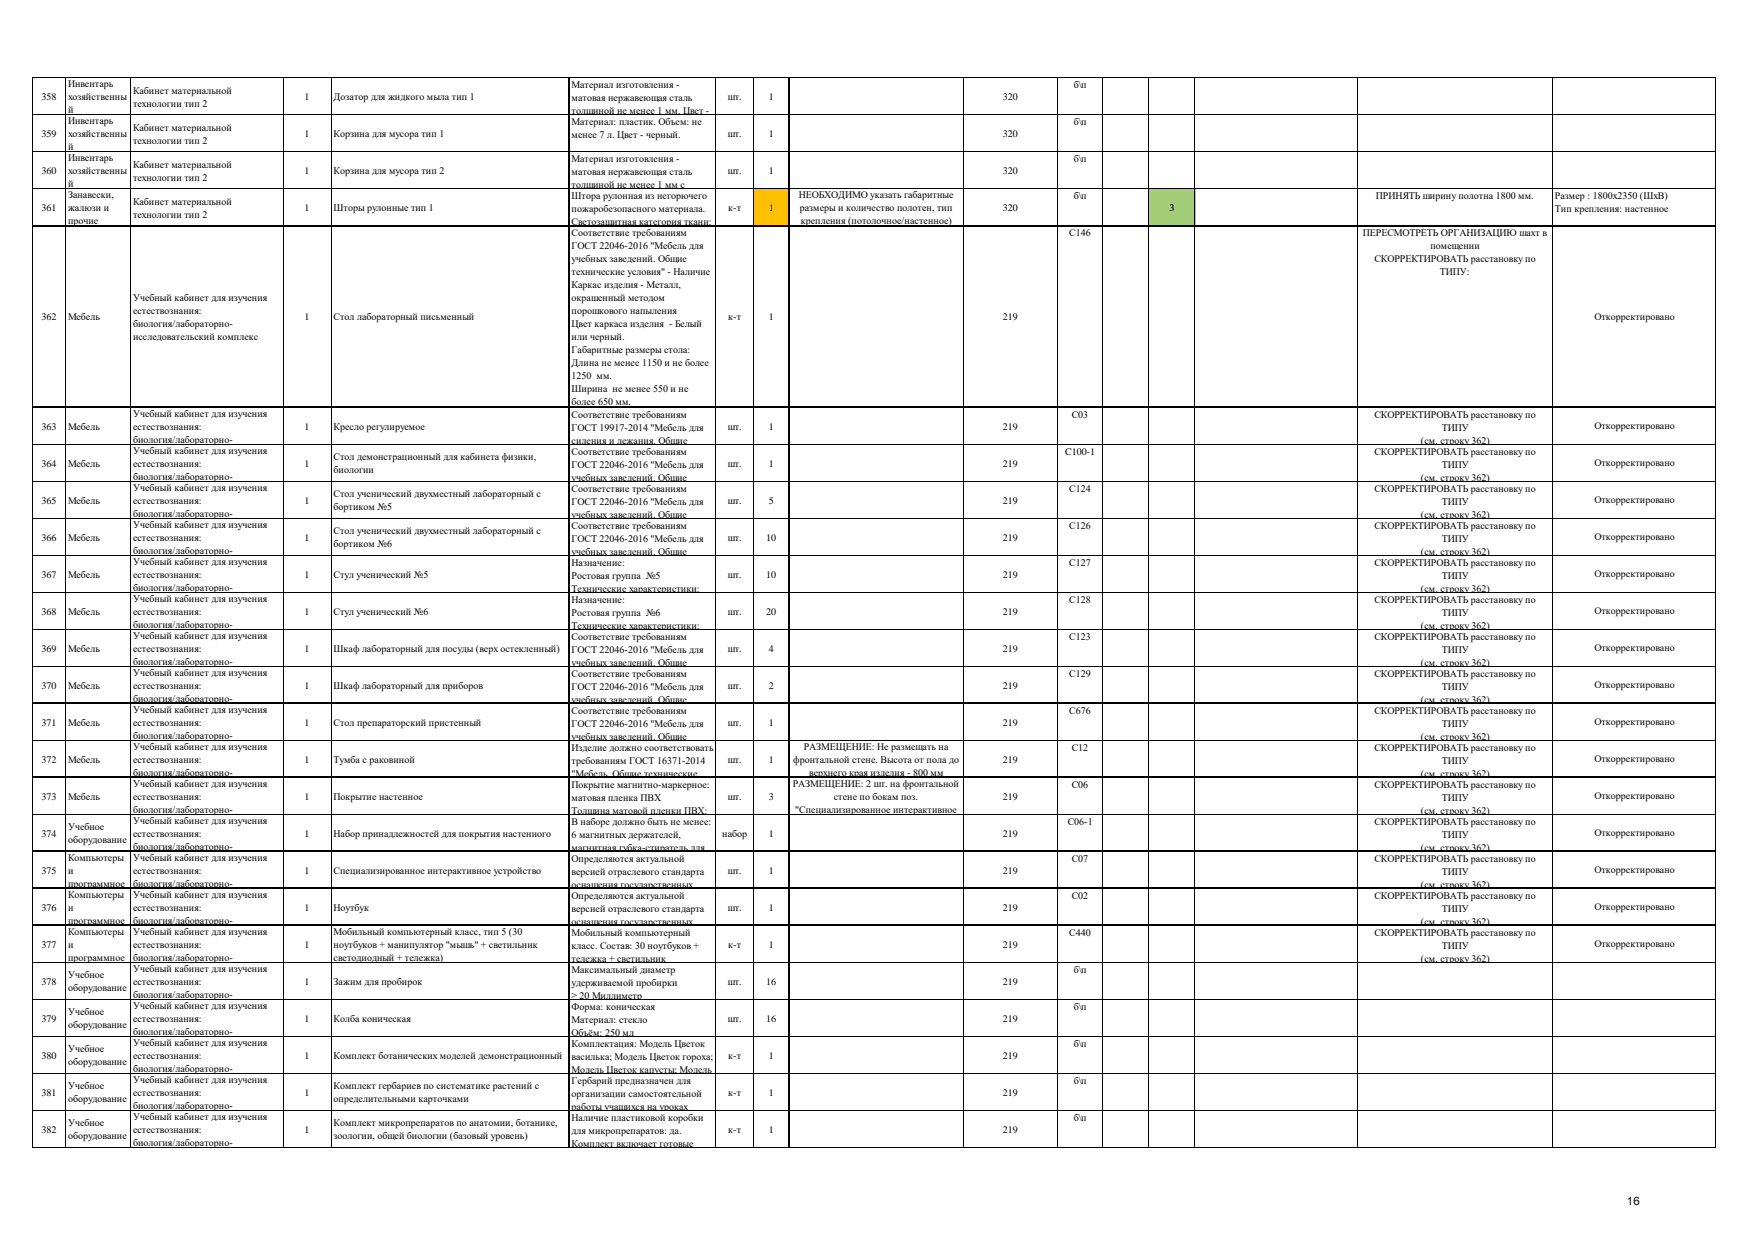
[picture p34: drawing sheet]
<svg xmlns="http://www.w3.org/2000/svg" width="297mm" height="210mm" viewBox="0 0 297 210" stroke-linecap="round" stroke-linejoin="round" font-family="sans-serif">
<defs><g id="words">
<text font-size="1.9" x="275.5" y="204">16</text>
<g font-size="1.7">
<text x="7" y="16.9">358</text>
<text x="11.5" y="14.7">Инвентарь</text>
<text x="11.5" y="16.9">хозяйственны</text>
<text x="22.5" y="15.8">Кабинет материальной</text>
<text x="51.6" y="16.9">1</text>
<text x="56.5" y="16.9">Дозатор для жидкого мыла тип 1</text>
<text x="96.8" y="14.9">Материал изготовления -</text>
<text x="96.8" y="17.1">матовая нержавеющая сталь</text>
<text x="123.2" y="16.9">шт.</text>
<text x="130.2" y="16.9">1</text>
<text x="169.8" y="16.9">320</text>
<text x="181.8" y="14.9">б\п</text>
<text x="7" y="23.2">359</text>
<text x="11.5" y="19.1">й</text>
<text x="11.5" y="21">Инвентарь</text>
<text x="11.5" y="23.2">хозяйственны</text>
<text x="22.5" y="18">технологии тип 2</text>
<text x="22.5" y="22.1">Кабинет материальной</text>
<text x="51.6" y="23.2">1</text>
<text x="56.5" y="23.2">Корзина для мусора тип 1</text>
<text x="96.8" y="19.3">толщиной не менее 1 мм. Цвет -</text>
<text x="96.8" y="21.2">Материал: пластик. Объем: не</text>
<text x="96.8" y="23.4">менее 7 л. Цвет - черный.</text>
<text x="123.2" y="23.2">шт.</text>
<text x="130.2" y="23.2">1</text>
<text x="169.8" y="23.2">320</text>
<text x="181.8" y="21.2">б\п</text>
<text x="7" y="29.5">360</text>
<text x="11.5" y="25.4">й</text>
<text x="11.5" y="27.3">Инвентарь</text>
<text x="11.5" y="29.5">хозяйственны</text>
<text x="22.5" y="24.3">технологии тип 2</text>
<text x="22.5" y="28.4">Кабинет материальной</text>
<text x="51.6" y="29.5">1</text>
<text x="56.5" y="29.5">Корзина для мусора тип 2</text>
<text x="96.8" y="27.4">Материал изготовления -</text>
<text x="96.8" y="29.7">матовая нержавеющая сталь</text>
<text x="123.2" y="29.5">шт.</text>
<text x="130.2" y="29.5">1</text>
<text x="169.8" y="29.5">320</text>
<text x="181.8" y="27.4">б\п</text>
<text x="7" y="35.7">361</text>
<text x="11.5" y="31.7">й</text>
<text x="11.5" y="33.5">Занавески,</text>
<text x="11.5" y="35.7">жалюзи и</text>
<text x="22.5" y="30.6">технологии тип 2</text>
<text x="22.5" y="34.6">Кабинет материальной</text>
<text x="51.6" y="35.7">1</text>
<text x="56.5" y="35.7">Шторы рулонные тип 1</text>
<text x="96.8" y="31.9">толщиной не менее 1 мм с</text>
<text x="96.8" y="33.7">Штора рулонная из негорючего</text>
<text x="96.8" y="35.9">пожаробезопасного материала.</text>
<text x="123.3" y="35.7">к-т</text>
<text x="130.2" y="35.7">1</text>
<text x="135.2" y="33.5">НЕОБХОДИМО указать габаритные</text>
<text x="135.4" y="35.7">размеры и количество полотен, тип</text>
<text x="169.8" y="35.7">320</text>
<text x="181.8" y="33.7">б\п</text>
<text x="198" y="35.7">3</text>
<text x="233" y="33.7">ПРИНЯТЬ ширину полотна 1800 мм.</text>
<text x="263.3" y="33.7">Размер : 1800х2350 (ШхВ)</text>
<text x="263.3" y="35.9">Тип крепления: настенное</text>
<text x="11.5" y="37.9">прочие</text>
<text x="22.5" y="36.8">технологии тип 2</text>
<text x="96.8" y="38.1">Светозащитная категория ткани:</text>
<text x="96.8" y="40">Соответствие требованиям</text>
<text x="135.6" y="37.9">крепления (потолочное/настенное)</text>
<text x="181.1" y="40">С146</text>
<text x="230.8" y="40">ПЕРЕСМОТРЕТЬ ОРГАНИЗАЦИЮ шахт в</text>
<text x="96.8" y="42.2">ГОСТ 22046-2016 &quot;Мебель для</text>
<text x="96.8" y="44.4">учебных заведений. Общие</text>
<text x="96.8" y="46.6">технические условия&quot; - Наличие</text>
<text x="232.7" y="44.4">СКОРРЕКТИРОВАТЬ расстановку по</text>
<text x="242.2" y="42.2">помещении</text>
<text x="243.8" y="46.6">ТИПУ:</text>
<text x="22.5" y="50.9">Учебный кабинет для изучения</text>
<text x="22.5" y="53.1">естествознания:</text>
<text x="96.8" y="48.8">Каркас изделия - Металл,</text>
<text x="96.8" y="51">окрашенный методом</text>
<text x="96.8" y="53.2">порошкового напыления</text>
<text x="7" y="54.2">362</text>
<text x="11.5" y="54.2">Мебель</text>
<text x="22.5" y="55.3">биология/лабораторно-</text>
<text x="22.5" y="57.5">исследовательский комплекс</text>
<text x="51.6" y="54.2">1</text>
<text x="56.5" y="54.2">Стол лабораторный письменный</text>
<text x="96.8" y="55.4">Цвет каркаса изделия - Белый</text>
<text x="96.8" y="57.6">или черный.</text>
<text x="96.8" y="59.8">Габаритные размеры стола:</text>
<text x="123.3" y="54.2">к-т</text>
<text x="130.2" y="54.2">1</text>
<text x="169.8" y="54.2">219</text>
<text x="270" y="54.1">Откорректировано</text>
<text x="96.8" y="62">Длина не менее 1150 и не более</text>
<text x="96.8" y="64.2">1250 мм.</text>
<text x="22.5" y="70.6">Учебный кабинет для изучения</text>
<text x="96.8" y="66.4">Ширина не менее 550 и не</text>
<text x="96.8" y="68.6">более 650 мм.</text>
<text x="96.8" y="70.7">Cоответствие требованиям</text>
<text x="181.5" y="70.7">С03</text>
<text x="232.7" y="70.7">СКОРРЕКТИРОВАТЬ расстановку по</text>
<text x="7" y="72.8">363</text>
<text x="11.5" y="72.8">Мебель</text>
<text x="22.5" y="72.8">естествознания:</text>
<text x="22.5" y="75">биология/лабораторно-</text>
<text x="22.5" y="76.8">Учебный кабинет для изучения</text>
<text x="51.6" y="72.8">1</text>
<text x="56.5" y="72.8">Кресло регулируемое</text>
<text x="56.5" y="77.9">Стол демонстрационный для кабинета физики,</text>
<text x="96.8" y="72.9">ГОСТ 19917-2014 &quot;Мебель для</text>
<text x="96.8" y="75.1">сидения и лежания. Общие</text>
<text x="96.8" y="77">Соответствие требованиям</text>
<text x="123.2" y="72.8">шт.</text>
<text x="130.2" y="72.8">1</text>
<text x="169.8" y="72.8">219</text>
<text x="180.4" y="77">C100-1</text>
<text x="232.7" y="77">СКОРРЕКТИРОВАТЬ расстановку по</text>
<text x="240.6" y="75.1">(см. строку 362)</text>
<text x="244.2" y="72.9">ТИПУ</text>
<text x="270" y="72.6">Откорректировано</text>
<text x="7" y="79">364</text>
<text x="11.5" y="79">Мебель</text>
<text x="22.5" y="79">естествознания:</text>
<text x="22.5" y="81.2">биология/лабораторно-</text>
<text x="22.5" y="83.1">Учебный кабинет для изучения</text>
<text x="51.6" y="79">1</text>
<text x="56.5" y="80.1">биологии</text>
<text x="96.8" y="79.2">ГОСТ 22046-2016 &quot;Мебель для</text>
<text x="96.8" y="81.4">учебных заведений. Общие</text>
<text x="96.8" y="83.3">Соответствие требованиям</text>
<text x="123.2" y="79">шт.</text>
<text x="130.2" y="79">1</text>
<text x="169.8" y="79">219</text>
<text x="181.1" y="83.3">С124</text>
<text x="232.7" y="83.3">СКОРРЕКТИРОВАТЬ расстановку по</text>
<text x="240.6" y="81.4">(см. строку 362)</text>
<text x="244.2" y="79.2">ТИПУ</text>
<text x="270" y="78.9">Откорректировано</text>
<text x="7" y="85.3">365</text>
<text x="11.5" y="85.3">Мебель</text>
<text x="22.5" y="85.3">естествознания:</text>
<text x="22.5" y="87.5">биология/лабораторно-</text>
<text x="22.5" y="89.4">Учебный кабинет для изучения</text>
<text x="51.6" y="85.3">1</text>
<text x="56.5" y="84.2">Стол ученический двухместный лабораторный с</text>
<text x="56.5" y="86.4">бортиком №5</text>
<text x="96.8" y="85.5">ГОСТ 22046-2016 &quot;Мебель для</text>
<text x="96.8" y="87.7">учебных заведений. Общие</text>
<text x="96.8" y="89.5">Соответствие требованиям</text>
<text x="123.2" y="85.3">шт.</text>
<text x="130.2" y="85.3">5</text>
<text x="169.8" y="85.3">219</text>
<text x="181.1" y="89.5">С126</text>
<text x="232.7" y="89.5">СКОРРЕКТИРОВАТЬ расстановку по</text>
<text x="240.6" y="87.7">(см. строку 362)</text>
<text x="244.2" y="85.5">ТИПУ</text>
<text x="270" y="85.1">Откорректировано</text>
<text x="7" y="91.6">366</text>
<text x="11.5" y="91.6">Мебель</text>
<text x="22.5" y="91.6">естествознания:</text>
<text x="22.5" y="93.8">биология/лабораторно-</text>
<text x="22.5" y="95.6">Учебный кабинет для изучения</text>
<text x="51.6" y="91.6">1</text>
<text x="56.5" y="90.5">Стол ученический двухместный лабораторный с</text>
<text x="56.5" y="92.7">бортиком №6</text>
<text x="96.8" y="91.7">ГОСТ 22046-2016 &quot;Мебель для</text>
<text x="96.8" y="93.9">учебных заведений. Общие</text>
<text x="96.8" y="95.8">Назначение:</text>
<text x="123.2" y="91.6">шт.</text>
<text x="129.7" y="91.6">10</text>
<text x="169.8" y="91.6">219</text>
<text x="181.1" y="95.8">С127</text>
<text x="232.7" y="95.8">СКОРРЕКТИРОВАТЬ расстановку по</text>
<text x="240.6" y="93.9">(см. строку 362)</text>
<text x="244.2" y="91.7">ТИПУ</text>
<text x="270" y="91.4">Откорректировано</text>
<text x="7" y="97.8">367</text>
<text x="11.5" y="97.8">Мебель</text>
<text x="22.5" y="97.8">естествознания:</text>
<text x="22.5" y="100">биология/лабораторно-</text>
<text x="22.5" y="101.9">Учебный кабинет для изучения</text>
<text x="51.6" y="97.8">1</text>
<text x="56.5" y="97.8">Стул ученический №5</text>
<text x="96.8" y="98">Ростовая группа №5</text>
<text x="96.8" y="100.2">Технические характеристики:</text>
<text x="123.2" y="97.8">шт.</text>
<text x="129.7" y="97.8">10</text>
<text x="169.8" y="97.8">219</text>
<text x="240.6" y="100.2">(см. строку 362)</text>
<text x="244.2" y="98">ТИПУ</text>
<text x="270" y="97.7">Откорректировано</text>
<text x="7" y="104.1">368</text>
<text x="11.5" y="104.1">Мебель</text>
<text x="22.5" y="104.1">естествознания:</text>
<text x="22.5" y="106.3">биология/лабораторно-</text>
<text x="51.6" y="104.1">1</text>
<text x="56.5" y="104.1">Стул ученический №6</text>
<text x="96.8" y="102.1">Назначение:</text>
<text x="96.8" y="104.3">Ростовая группа №6</text>
<text x="96.8" y="106.5">Технические характеристики:</text>
<text x="123.2" y="104.1">шт.</text>
<text x="129.7" y="104.1">20</text>
<text x="169.8" y="104.1">219</text>
<text x="181.1" y="102.1">С128</text>
<text x="232.7" y="102.1">СКОРРЕКТИРОВАТЬ расстановку по</text>
<text x="240.6" y="106.5">(см. строку 362)</text>
<text x="244.2" y="104.3">ТИПУ</text>
<text x="270" y="103.9">Откорректировано</text>
<text x="7" y="110.4">369</text>
<text x="11.5" y="110.4">Мебель</text>
<text x="22.5" y="108.2">Учебный кабинет для изучения</text>
<text x="22.5" y="110.4">естествознания:</text>
<text x="22.5" y="112.6">биология/лабораторно-</text>
<text x="51.6" y="110.4">1</text>
<text x="56.5" y="110.4">Шкаф лабораторный для посуды (верх остекленный)</text>
<text x="96.8" y="108.3">Cоответствие требованиям</text>
<text x="96.8" y="110.5">ГОСТ 22046-2016 &quot;Мебель для</text>
<text x="96.8" y="112.7">учебных заведений. Общие</text>
<text x="123.2" y="110.4">шт.</text>
<text x="130.2" y="110.4">4</text>
<text x="169.8" y="110.4">219</text>
<text x="181.1" y="108.3">С123</text>
<text x="232.7" y="108.3">СКОРРЕКТИРОВАТЬ расстановку по</text>
<text x="240.6" y="112.7">(см. строку 362)</text>
<text x="244.2" y="110.5">ТИПУ</text>
<text x="270" y="110.2">Откорректировано</text>
<text x="7" y="116.6">370</text>
<text x="11.5" y="116.6">Мебель</text>
<text x="22.5" y="114.4">Учебный кабинет для изучения</text>
<text x="22.5" y="116.6">естествознания:</text>
<text x="22.5" y="118.8">биология/лабораторно-</text>
<text x="51.6" y="116.6">1</text>
<text x="56.5" y="116.6">Шкаф лабораторный для приборов</text>
<text x="96.8" y="114.6">Cоответствие требованиям</text>
<text x="96.8" y="116.8">ГОСТ 22046-2016 &quot;Мебель для</text>
<text x="96.8" y="119">учебных заведений. Общие</text>
<text x="123.2" y="116.6">шт.</text>
<text x="130.2" y="116.6">2</text>
<text x="169.8" y="116.6">219</text>
<text x="181.1" y="114.6">С129</text>
<text x="232.7" y="114.6">СКОРРЕКТИРОВАТЬ расстановку по</text>
<text x="240.6" y="119">(см. строку 362)</text>
<text x="244.2" y="116.8">ТИПУ</text>
<text x="270" y="116.5">Откорректировано</text>
<text x="7" y="122.9">371</text>
<text x="11.5" y="122.9">Мебель</text>
<text x="22.5" y="120.7">Учебный кабинет для изучения</text>
<text x="22.5" y="122.9">естествознания:</text>
<text x="22.5" y="125.1">биология/лабораторно-</text>
<text x="51.6" y="122.9">1</text>
<text x="56.5" y="122.9">Стол препараторский пристенный</text>
<text x="96.8" y="120.9">Соответствие требованиям</text>
<text x="96.8" y="123.1">ГОСТ 22046-2016 &quot;Мебель для</text>
<text x="96.8" y="125.3">учебных заведений. Общие</text>
<text x="123.2" y="122.9">шт.</text>
<text x="130.2" y="122.9">1</text>
<text x="169.8" y="122.9">219</text>
<text x="181.1" y="120.9">С676</text>
<text x="232.7" y="120.9">СКОРРЕКТИРОВАТЬ расстановку по</text>
<text x="240.6" y="125.3">(см. строку 362)</text>
<text x="244.2" y="123.1">ТИПУ</text>
<text x="270" y="122.7">Откорректировано</text>
<text x="7" y="129.2">372</text>
<text x="11.5" y="129.2">Мебель</text>
<text x="22.5" y="127">Учебный кабинет для изучения</text>
<text x="22.5" y="129.2">естествознания:</text>
<text x="22.5" y="131.4">биология/лабораторно-</text>
<text x="51.6" y="129.2">1</text>
<text x="56.5" y="129.2">Тумба с раковиной</text>
<text x="96.8" y="127.1">Изделие должно соответствовать</text>
<text x="96.8" y="129.3">требованиям ГОСТ 16371-2014</text>
<text x="96.8" y="131.5">&quot;Мебель. Общие технические</text>
<text x="123.2" y="129.2">шт.</text>
<text x="130.2" y="129.2">1</text>
<text x="134.3" y="129.2">фронтальной стене. Высота от пола до</text>
<text x="136.1" y="127">РАЗМЕЩЕНИЕ: Не размещать на</text>
<text x="137" y="131.4">верхнего края изделия - 800 мм</text>
<text x="169.8" y="129.2">219</text>
<text x="181.5" y="127.1">С12</text>
<text x="232.7" y="127.1">СКОРРЕКТИРОВАТЬ расстановку по</text>
<text x="240.6" y="131.5">(см. строку 362)</text>
<text x="244.2" y="129.3">ТИПУ</text>
<text x="270" y="129">Откорректировано</text>
<text x="7" y="135.4">373</text>
<text x="11.5" y="135.4">Мебель</text>
<text x="22.5" y="133.2">Учебный кабинет для изучения</text>
<text x="22.5" y="135.4">естествознания:</text>
<text x="22.5" y="137.6">биология/лабораторно-</text>
<text x="51.6" y="135.4">1</text>
<text x="56.5" y="135.4">Покрытие настенное</text>
<text x="96.8" y="133.4">Покрытие магнитно-маркерное:</text>
<text x="96.8" y="135.6">матовая пленка ПВХ</text>
<text x="96.8" y="137.8">Толщина матовой пленки ПВХ:</text>
<text x="123.2" y="135.4">шт.</text>
<text x="130.2" y="135.4">3</text>
<text x="134.2" y="133.2">РАЗМЕЩЕНИЕ: 2 шт. на фронтальной</text>
<text x="134.7" y="137.6">&quot;Специализированное интерактивное</text>
<text x="141.2" y="135.4">стене по бокам поз.</text>
<text x="169.8" y="135.4">219</text>
<text x="181.5" y="133.4">С06</text>
<text x="232.7" y="133.4">СКОРРЕКТИРОВАТЬ расстановку по</text>
<text x="240.6" y="137.8">(см. строку 362)</text>
<text x="244.2" y="135.6">ТИПУ</text>
<text x="270" y="135.3">Откорректировано</text>
<text x="7" y="141.7">374</text>
<text x="11.5" y="140.6">Учебное</text>
<text x="11.5" y="142.8">оборудование</text>
<text x="22.5" y="139.5">Учебный кабинет для изучения</text>
<text x="22.5" y="141.7">естествознания:</text>
<text x="22.5" y="143.9">биология/лабораторно-</text>
<text x="51.6" y="141.7">1</text>
<text x="56.5" y="141.7">Набор принадлежностей для покрытия настенного</text>
<text x="96.8" y="139.7">В наборе должно быть не менее:</text>
<text x="96.8" y="141.9">6 магнитных держателей,</text>
<text x="122.3" y="141.7">набор</text>
<text x="130.2" y="141.7">1</text>
<text x="169.8" y="141.7">219</text>
<text x="180.8" y="139.7">С06-1</text>
<text x="232.7" y="139.7">СКОРРЕКТИРОВАТЬ расстановку по</text>
<text x="244.2" y="141.9">ТИПУ</text>
<text x="270" y="141.5">Откорректировано</text>
<text x="7" y="148">375</text>
<text x="11.5" y="145.8">Компьютеры</text>
<text x="11.5" y="148">и</text>
<text x="22.5" y="145.8">Учебный кабинет для изучения</text>
<text x="22.5" y="148">естествознания:</text>
<text x="51.6" y="148">1</text>
<text x="56.5" y="148">Специализированное интерактивное устройство</text>
<text x="96.8" y="144.1">магнитная губка-стиратель для</text>
<text x="96.8" y="145.9">Определяются актуальной</text>
<text x="96.8" y="148.1">версией отраслевого стандарта</text>
<text x="123.2" y="148">шт.</text>
<text x="130.2" y="148">1</text>
<text x="169.8" y="148">219</text>
<text x="181.5" y="145.9">С07</text>
<text x="232.7" y="145.9">СКОРРЕКТИРОВАТЬ расстановку по</text>
<text x="240.6" y="144.1">(см. строку 362)</text>
<text x="244.2" y="148.1">ТИПУ</text>
<text x="270" y="147.8">Откорректировано</text>
<text x="7" y="154.2">376</text>
<text x="11.5" y="150.2">программное</text>
<text x="11.5" y="152">Компьютеры</text>
<text x="11.5" y="154.2">и</text>
<text x="22.5" y="150.2">биология/лабораторно-</text>
<text x="22.5" y="152">Учебный кабинет для изучения</text>
<text x="22.5" y="154.2">естествознания:</text>
<text x="51.6" y="154.2">1</text>
<text x="56.5" y="154.2">Ноутбук</text>
<text x="96.8" y="150.3">оснащения государственных</text>
<text x="96.8" y="152.2">Определяются актуальной</text>
<text x="96.8" y="154.4">версией отраслевого стандарта</text>
<text x="123.2" y="154.2">шт.</text>
<text x="130.2" y="154.2">1</text>
<text x="169.8" y="154.2">219</text>
<text x="181.5" y="152.2">С02</text>
<text x="232.7" y="152.2">СКОРРЕКТИРОВАТЬ расстановку по</text>
<text x="240.6" y="150.3">(см. строку 362)</text>
<text x="244.2" y="154.4">ТИПУ</text>
<text x="270" y="154.1">Откорректировано</text>
<text x="7" y="160.5">377</text>
<text x="11.5" y="156.4">программное</text>
<text x="11.5" y="158.3">Компьютеры</text>
<text x="11.5" y="160.5">и</text>
<text x="22.5" y="156.4">биология/лабораторно-</text>
<text x="22.5" y="158.3">Учебный кабинет для изучения</text>
<text x="22.5" y="160.5">естествознания:</text>
<text x="51.6" y="160.5">1</text>
<text x="56.5" y="158.3">Мобильный компьютерный класс, тип 5 (30</text>
<text x="56.5" y="160.5">ноутбуков + манипулятор &quot;мышь&quot; + светильник</text>
<text x="96.8" y="156.6">оснащения государственных</text>
<text x="96.8" y="158.5">Мобильный компьютерный</text>
<text x="96.8" y="160.7">класс. Состав: 30 ноутбуков +</text>
<text x="123.3" y="160.5">к-т</text>
<text x="130.2" y="160.5">1</text>
<text x="169.8" y="160.5">219</text>
<text x="181.1" y="158.5">С440</text>
<text x="232.7" y="158.5">СКОРРЕКТИРОВАТЬ расстановку по</text>
<text x="240.6" y="156.6">(см. строку 362)</text>
<text x="244.2" y="160.7">ТИПУ</text>
<text x="270" y="160.3">Откорректировано</text>
<text x="7" y="166.8">378</text>
<text x="11.5" y="162.7">программное</text>
<text x="11.5" y="165.7">Учебное</text>
<text x="11.5" y="167.9">оборудование</text>
<text x="22.5" y="162.7">биология/лабораторно-</text>
<text x="22.5" y="164.6">Учебный кабинет для изучения</text>
<text x="22.5" y="166.8">естествознания:</text>
<text x="51.6" y="166.8">1</text>
<text x="56.5" y="162.7">светодиодный + тележка)</text>
<text x="56.5" y="166.8">Зажим для пробирок</text>
<text x="96.8" y="162.9">тележка + светильник</text>
<text x="96.8" y="164.7">Максимальный диаметр</text>
<text x="96.8" y="166.9">удерживаемой пробирки</text>
<text x="123.2" y="166.8">шт.</text>
<text x="129.7" y="166.8">16</text>
<text x="169.8" y="166.8">219</text>
<text x="181.8" y="164.7">б\п</text>
<text x="240.6" y="162.9">(см. строку 362)</text>
<text x="7" y="173">379</text>
<text x="11.5" y="171.9">Учебное</text>
<text x="22.5" y="169">биология/лабораторно-</text>
<text x="22.5" y="170.8">Учебный кабинет для изучения</text>
<text x="22.5" y="173">естествознания:</text>
<text x="51.6" y="173">1</text>
<text x="56.5" y="173">Колба коническая</text>
<text x="96.8" y="169.1">≥ 20 Миллиметр</text>
<text x="96.8" y="171">Форма: коническая</text>
<text x="96.8" y="173.2">Материал: стекло</text>
<text x="123.2" y="173">шт.</text>
<text x="129.7" y="173">16</text>
<text x="169.8" y="173">219</text>
<text x="181.8" y="171">б\п</text>
<text x="7" y="179.3">380</text>
<text x="11.5" y="174.2">оборудование</text>
<text x="11.5" y="178.2">Учебное</text>
<text x="22.5" y="175.3">биология/лабораторно-</text>
<text x="22.5" y="177.1">Учебный кабинет для изучения</text>
<text x="22.5" y="179.3">естествознания:</text>
<text x="51.6" y="179.3">1</text>
<text x="56.5" y="179.3">Комплект ботанических моделей демонстрационный</text>
<text x="96.8" y="175.4">Объём: 250 мл</text>
<text x="96.8" y="177.3">Комплектация: Модель Цветок</text>
<text x="96.8" y="179.5">василька; Модель Цветок гороха;</text>
<text x="123.3" y="179.3">к-т</text>
<text x="130.2" y="179.3">1</text>
<text x="169.8" y="179.3">219</text>
<text x="181.8" y="177.3">б\п</text>
<text x="7" y="185.6">381</text>
<text x="11.5" y="180.4">оборудование</text>
<text x="11.5" y="184.5">Учебное</text>
<text x="22.5" y="181.5">биология/лабораторно-</text>
<text x="22.5" y="183.4">Учебный кабинет для изучения</text>
<text x="22.5" y="185.6">естествознания:</text>
<text x="51.6" y="185.6">1</text>
<text x="56.5" y="184.5">Комплект гербариев по систематике растений с</text>
<text x="96.8" y="181.7">Модель Цветок капусты; Модель</text>
<text x="96.8" y="183.5">Гербарий предназначен для</text>
<text x="96.8" y="185.8">организации самостоятельной</text>
<text x="123.3" y="185.6">к-т</text>
<text x="130.2" y="185.6">1</text>
<text x="169.8" y="185.6">219</text>
<text x="181.8" y="183.5">б\п</text>
<text x="7" y="191.8">382</text>
<text x="11.5" y="186.7">оборудование</text>
<text x="11.5" y="190.7">Учебное</text>
<text x="22.5" y="187.8">биология/лабораторно-</text>
<text x="22.5" y="189.6">Учебный кабинет для изучения</text>
<text x="22.5" y="191.8">естествознания:</text>
<text x="51.6" y="191.8">1</text>
<text x="56.5" y="186.7">определительными карточками</text>
<text x="56.5" y="190.7">Комплект микропрепаратов по анатомии, ботанике,</text>
<text x="96.8" y="188">работы учащихся на уроках</text>
<text x="96.8" y="189.8">Наличие пластиковой коробки</text>
<text x="123.3" y="191.8">к-т</text>
<text x="130.2" y="191.8">1</text>
<text x="169.8" y="191.8">219</text>
<text x="181.8" y="189.8">б\п</text>
<text x="11.5" y="192.9">оборудование</text>
<text x="22.5" y="194">биология/лабораторно-</text>
<text x="56.5" y="192.9">зоологии, общей биологии (базовый уровень)</text>
<text x="96.8" y="192">для микропрепаратов: да.</text>
<text x="96.8" y="194.2">Комплект включает готовые</text>
</g>
</g></defs>
<path d="M127.5 31.9h6.1v6.4h-6.1z" fill-rule="evenodd" fill="#ffc000"/>
<path d="M194.5 31.9h7.9v6.4h-7.9z" fill-rule="evenodd" fill="#92d050"/>
<g fill="none" stroke="#000" stroke-width=".17">
<path d="M5.5 13v181.4M5.6 13.1h284.9M5.6 19.4h284.9M11.1 13.2v181.2M22.1 13.2v181.2M47.9 13.2v181.2M56.1 13.2v181.2M96.4 13.2v181.2M121.2 13.2v181.2M127.5 13.2v181.2M133.6 13.2v181.2M163.1 13.2v181.2"/>
<path d="M179 13.2v181.2M186.7 13.2v181.2M194.5 13.2v181.2M202.3 13.2v181.2M229.9 13.2v181.2M262.9 13.2v181.2M290.4 13.2v181.2M5.6 25.7h284.9M5.6 31.9h284.9M5.6 38.2h284.9M5.6 69h284.9M5.6 75.2h284.9"/>
<path d="M5.6 81.5h284.9M5.6 87.8h284.9M5.6 94h284.9M5.6 100.3h284.9M5.6 106.6h284.9M5.6 112.8h284.9M5.6 119.1h284.9M5.6 125.4h284.9M5.6 131.6h284.9M5.6 137.9h284.9M5.6 144.2h284.9M5.6 150.4h284.9"/>
<path d="M5.6 156.7h284.9M5.6 163h284.9M5.6 169.2h284.9M5.6 175.5h284.9M5.6 181.8h284.9M5.6 188h284.9M5.6 194.3h284.9"/>
</g>
<use href="#words"/>
</svg>
